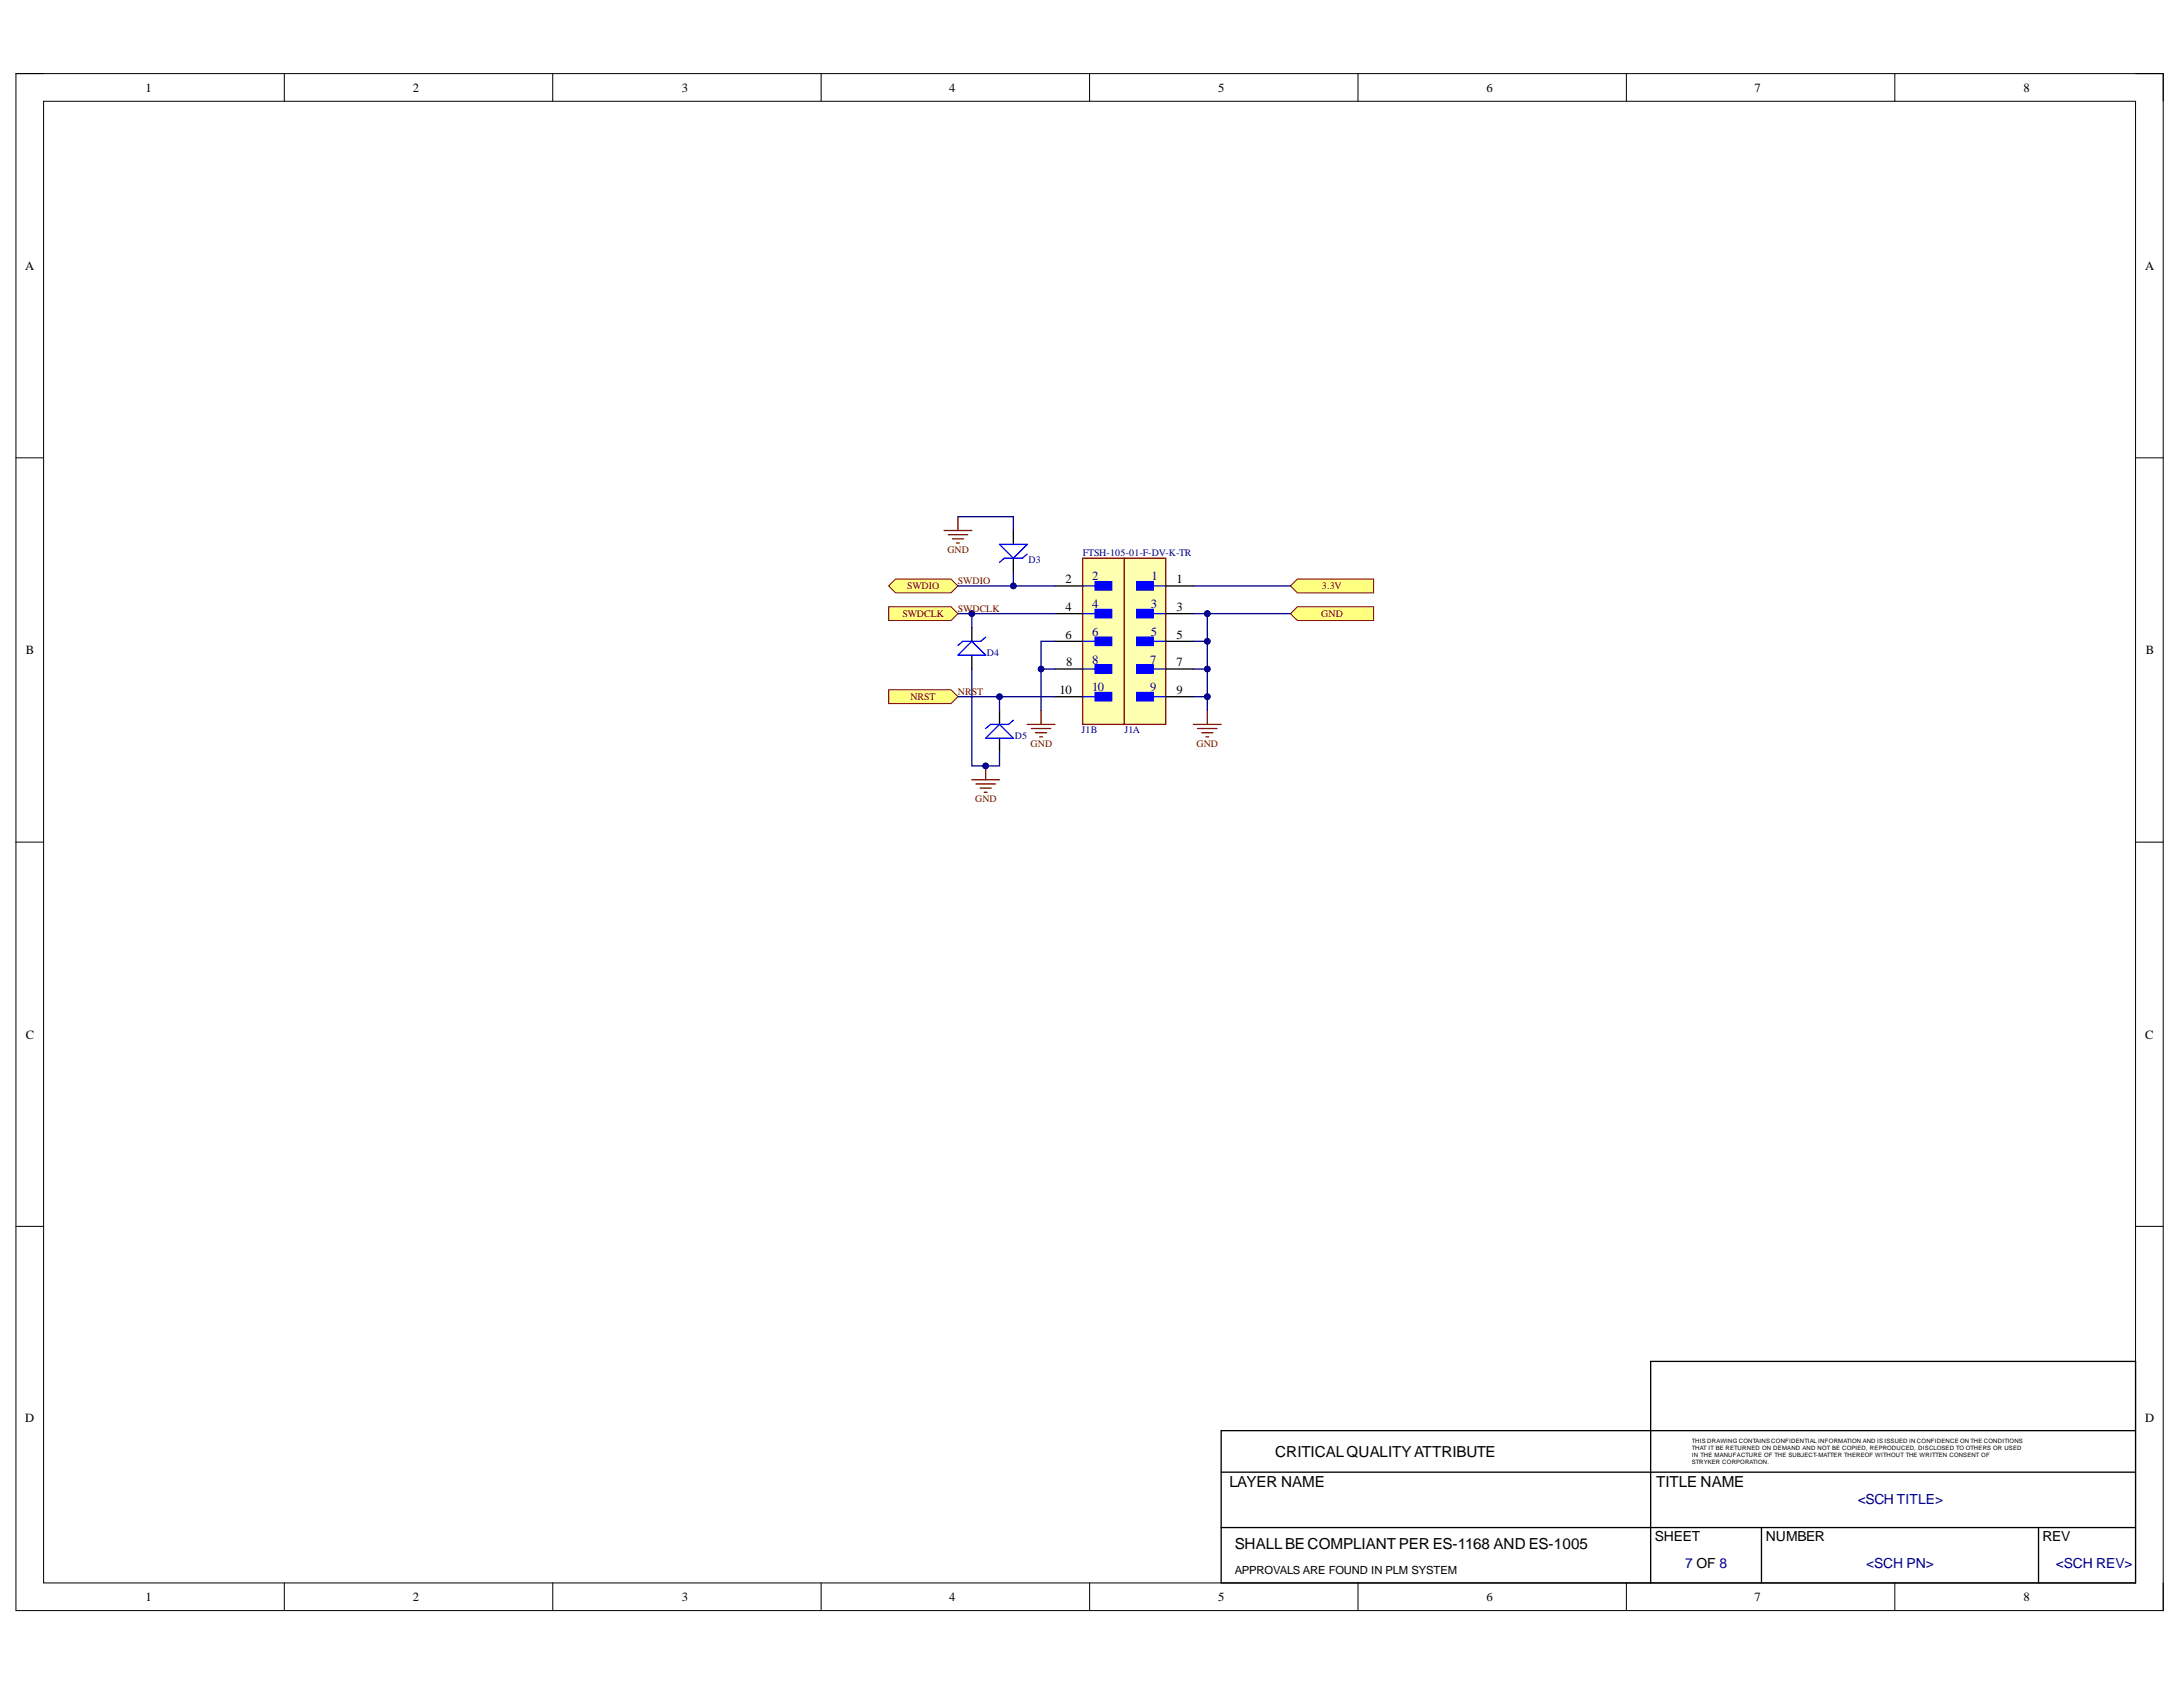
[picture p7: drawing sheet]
<svg xmlns="http://www.w3.org/2000/svg" width="279mm" height="216mm" viewBox="0 0 279 216" stroke-linecap="round" stroke-linejoin="round" font-family="sans-serif">
<defs><g id="words">
<g font-size="1.9">
<text x="157.4" y="190.3">LAYER NAME</text>
<text x="163.2" y="186.4">CRITICALQUALITYATTRIBUTE</text>
<text x="212" y="190.3">TITLE NAME</text>
<text x="158" y="198.3">SHALLBECOMPLIANT PER ES-1168 AND ES-1005</text>
</g>
<g font-size="1.8">
<text x="211.8" y="197.2">SHEET</text>
<text x="226" y="197.2">NUMBER</text>
<text x="261.4" y="197.2">REV</text>
</g>
<g font-size="1.8" fill="#000080">
<text x="237.8" y="192.5">&lt;SCH TITLE&gt;</text>
<text x="215.7" y="200.6">7 OF 8</text>
<text x="238.9" y="200.6">&lt;SCH PN&gt;</text>
<text x="263.1" y="200.6">&lt;SCH REV&gt;</text>
</g>
<g font-size="1.6">
<text x="18.6" y="11.8">1</text>
<text x="52.8" y="11.8">2</text>
<text x="87.3" y="11.8">3</text>
<text x="121.5" y="11.8">4</text>
<text x="155.9" y="11.8">5</text>
<text x="190.2" y="11.8">6</text>
<text x="224.6" y="11.8">7</text>
<text x="259" y="11.8">8</text>
<text x="3.2" y="34.6">A</text>
<text x="274.5" y="34.6">A</text>
<text x="136.4" y="74.6">2</text>
<text x="150.6" y="74.6">1</text>
<text x="3.3" y="83.8">B</text>
<text x="136.4" y="78.2">4</text>
<text x="136.4" y="81.7">6</text>
<text x="150.6" y="78.2">3</text>
<text x="150.6" y="81.7">5</text>
<text x="274.6" y="83.8">B</text>
<text x="135.6" y="88.8">10</text>
<text x="136.5" y="85.3">8</text>
<text x="150.6" y="85.3">7</text>
<text x="150.6" y="88.8">9</text>
<text x="3.3" y="132.9">C</text>
<text x="274.5" y="132.9">C</text>
<text x="3.2" y="182">D</text>
<text x="274.5" y="182">D</text>
<text x="18.6" y="204.9">1</text>
<text x="52.8" y="204.9">2</text>
<text x="87.3" y="204.9">3</text>
<text x="121.5" y="204.9">4</text>
<text x="155.9" y="204.9">5</text>
<text x="190.2" y="204.9">6</text>
<text x="224.6" y="204.9">7</text>
<text x="259" y="204.9">8</text>
</g>
<g font-size="1.6" fill="#000080">
<text x="139.8" y="74.3">2</text>
<text x="139.8" y="77.8">4</text>
<text x="147.3" y="77.8">3</text>
<text x="147.4" y="74.3">1</text>
<text x="139.8" y="81.4">6</text>
<text x="147.3" y="81.4">5</text>
<text x="139.8" y="84.9">8</text>
<text x="139.8" y="88.5">10</text>
<text x="147.2" y="84.9">7</text>
<text x="147.2" y="88.5">9</text>
</g>
<text font-size="1.4" x="158" y="201.4">APPROVALS ARE FOUND IN PLM SYSTEM</text>
<g font-size="1.3" fill="#800000">
<text x="121.2" y="70.8">GND</text>
<text x="116.1" y="75.4">SWDIO</text>
<text x="122.6" y="74.7">SWDIO</text>
<text x="169.2" y="75.4">3.3V</text>
<text x="115.5" y="78.9">SWDCLK</text>
<text x="122.6" y="78.3">SWDCLK</text>
<text x="169.1" y="78.9">GND</text>
<text x="116.5" y="89.6">NRST</text>
<text x="122.6" y="88.9">NRST</text>
<text x="131.9" y="95.6">GND</text>
<text x="153.1" y="95.6">GND</text>
<text x="124.8" y="102.7">GND</text>
</g>
<g font-size="1.3" fill="#000080">
<text x="138.6" y="71.2">FTSH-105-01-F-DV-K-TR</text>
<text x="131.6" y="72">D3</text>
<text x="126.3" y="83.9">D4</text>
<text x="129.9" y="94.6">D5</text>
<text x="138.4" y="93.8">J1B</text>
<text x="143.9" y="93.8">J1A</text>
</g>
<g font-size=".8">
<text x="216.5" y="184.7">THIS DRAWING CONTAINS CONFIDENTIAL INFORMATION AND IS ISSUED IN CONFIDENCE ON THE CONDITIONS</text>
<text x="216.5" y="185.6">THAT IT BE RETURNED ON DEMAND AND NOT BE COPIED, REPRODUCED, DISCLOSED TO OTHERS OR USED</text>
<text x="216.5" y="186.4">IN THE MANUFACTURE OF THE SUBJECT-MATTER THEREOF WITHOUT THE WRITTEN CONSENT OF</text>
<text x="216.5" y="187.4">STRYKER CORPORATION.</text>
</g>
</g></defs>
<path d="M2 9.4h274.9v196.7h-274.9z" fill="none" stroke="#000" stroke-width=".13"/>
<path d="M5.6 13h267.7v189.6h-267.7z" fill-rule="evenodd" fill="#fff"/>
<g fill="none" stroke="#000" stroke-width=".13">
<path d="M2 9.4h3.6M5.6 13h267.7v189.6h-267.7zM36.4 9.4v3.6M70.7 9.4v3.6M105.1 9.4v3.6M139.5 9.4v3.6M173.8 9.4v3.6M208.2 9.4v3.6M242.5 9.4v3.6M273.3 9.4h3.6v3.6M2 58.6h3.6M273.3 58.6h3.6"/>
<path d="M2 107.8h3.6M273.3 107.8h3.6M2 156.9h3.6M273.3 156.9h3.6M36.4 202.6v3.5M70.7 202.6v3.5M105.1 202.6v3.5M139.5 202.6v3.5M173.8 202.6v3.5M208.2 202.6v3.5M242.5 202.6v3.5M276.9 202.6v3.5"/>
</g>
<path d="M156.3 188.4h117M156.3 195.5h117M225.4 195.5v7.1M260.9 195.5v7.1M273.3 183.1h-117v19.5h117v-28.4h-62v28.4" fill="none" stroke="#000" stroke-width=".17"/>
<path d="M143.9 71.4h5.3v21.3h-5.3z" fill-rule="evenodd" fill="#ffffb0"/>
<path d="M143.9 71.4h5.3v21.3h-5.3z" fill="none" stroke="#800000" stroke-width=".17"/>
<path d="M145.5 74.5h2.1v1h-2.1z" fill-rule="evenodd" fill="#00f"/>
<path d="M145.5 74.5h2.1v1h-2.1zM147.1 75h2.1" fill="none" stroke="#00f" stroke-width=".17"/>
<path d="M145.5 78h2.1v1.1h-2.1z" fill-rule="evenodd" fill="#00f"/>
<path d="M145.5 78h2.1v1.1h-2.1zM147.1 78.5h2.1" fill="none" stroke="#00f" stroke-width=".17"/>
<path d="M145.5 81.5h2.1v1.1h-2.1z" fill-rule="evenodd" fill="#00f"/>
<path d="M145.5 81.5h2.1v1.1h-2.1zM147.1 82.1h2.1" fill="none" stroke="#00f" stroke-width=".17"/>
<path d="M145.5 85.1h2.1v1h-2.1z" fill-rule="evenodd" fill="#00f"/>
<path d="M145.5 85.1h2.1v1h-2.1zM147.1 85.6h2.1" fill="none" stroke="#00f" stroke-width=".17"/>
<path d="M145.5 88.6h2.1v1.1h-2.1z" fill-rule="evenodd" fill="#00f"/>
<path d="M145.5 88.6h2.1v1.1h-2.1zM147.1 89.2h2.1" fill="none" stroke="#00f" stroke-width=".17"/>
<path d="M149.2 75h3.5M149.2 78.5h3.5M149.2 82.1h3.5M149.2 85.6h3.5M149.2 89.2h3.5" fill="none" stroke="#000" stroke-width=".17"/>
<path d="M138.6 71.4h5.3v21.3h-5.3z" fill-rule="evenodd" fill="#ffffb0"/>
<path d="M138.6 71.4h5.3v21.3h-5.3z" fill="none" stroke="#800000" stroke-width=".17"/>
<path d="M140.2 74.5h2.1v1h-2.1z" fill-rule="evenodd" fill="#00f"/>
<path d="M138.6 75h2.1M140.2 74.5h2.1v1h-2.1z" fill="none" stroke="#00f" stroke-width=".17"/>
<path d="M140.2 78h2.1v1.1h-2.1z" fill-rule="evenodd" fill="#00f"/>
<path d="M138.6 78.5h2.1M140.2 78h2.1v1.1h-2.1z" fill="none" stroke="#00f" stroke-width=".17"/>
<path d="M140.2 81.5h2.1v1.1h-2.1z" fill-rule="evenodd" fill="#00f"/>
<path d="M138.6 82.1h2.1M140.2 81.5h2.1v1.1h-2.1z" fill="none" stroke="#00f" stroke-width=".17"/>
<path d="M140.2 85.1h2.1v1h-2.1z" fill-rule="evenodd" fill="#00f"/>
<path d="M138.6 85.6h2.1M140.2 85.1h2.1v1h-2.1z" fill="none" stroke="#00f" stroke-width=".17"/>
<path d="M140.2 88.6h2.1v1.1h-2.1z" fill-rule="evenodd" fill="#00f"/>
<path d="M138.6 89.2h2.1M140.2 88.6h2.1v1.1h-2.1z" fill="none" stroke="#00f" stroke-width=".17"/>
<path d="M135 75h3.6M135 78.5h3.6M135 82.1h3.6M135 85.6h3.6M135 89.2h3.6" fill="none" stroke="#000" stroke-width=".17"/>
<path d="M113.7 77.6h8l.9 .9-.9 .9h-8z" fill-rule="evenodd" fill="#ffff80"/>
<path d="M113.7 77.6h8l.9 .9-.9 .9h-8z" fill="none" stroke="#800000" stroke-width=".13"/>
<path d="M113.7 88.3h8l.9 .9-.9 .8h-8z" fill-rule="evenodd" fill="#ffff80"/>
<path d="M113.7 88.3h8l.9 .9-.9 .8h-8z" fill="none" stroke="#800000" stroke-width=".13"/>
<path d="M113.7 75l.9-.9h7.1l.9 .9-.9 .9h-7.1z" fill-rule="evenodd" fill="#ffff80"/>
<path d="M113.7 75l.9-.9h7.1l.9 .9-.9 .9h-7.1z" fill="none" stroke="#800000" stroke-width=".13"/>
<path d="M165.2 75l.9-.9h9.7v1.8h-9.7z" fill-rule="evenodd" fill="#ffff80"/>
<path d="M165.2 75l.9-.9h9.7v1.8h-9.7z" fill="none" stroke="#800000" stroke-width=".13"/>
<path d="M165.2 78.5l.9-.8h9.7v1.7h-9.7z" fill-rule="evenodd" fill="#ffff80"/>
<path d="M165.2 78.5l.9-.8h9.7v1.7h-9.7z" fill="none" stroke="#800000" stroke-width=".13"/>
<path d="M124.4 99.8h3.5M126.2 98v1.8M152.7 92.7h3.6M153.3 93.2h2.5M153.8 93.8h1.4M154.3 94.3h.4M154.5 90.9v1.8M124.9 100.3h2.5M125.4 100.9h1.5M126 101.4h.3" fill="none" stroke="#800000" stroke-width=".17"/>
<path d="M124.4 80.3v1.8M124.4 83.8v1.8M127.9 90.9v1.8M127.9 94.5v1.8" fill="none" stroke="#000" stroke-width=".17"/>
<path d="M122.6 83.8l1.8-1.7 1.8 1.7zM126.2 94.5l1.7-1.8 1.8 1.8zM126.2 81.5l-.7 .6h-2.3l-.6 .5M129.7 92.2l-.6 .5h-2.3l-.6 .5" fill="none" stroke="#00f" stroke-width=".17"/>
<circle cx="126.2" cy="98" r=".35" fill="#000080"/>
<circle cx="126.2" cy="98" r=".35" fill="none" stroke="#000080" stroke-width=".13"/>
<path d="M129.7 67.9v1.8M129.7 71.4v1.8" fill="none" stroke="#000" stroke-width=".17"/>
<path d="M127.9 69.7h3.6l-1.8 1.7zM131.5 70.9l-.6 .5h-2.4l-.6 .6" fill="none" stroke="#00f" stroke-width=".17"/>
<path d="M120.8 67.9h3.6M121.4 68.4h2.4M121.9 69h1.4M122.4 69.5h.4M122.6 66.1v1.8M131.5 92.7h3.5M132 93.2h2.5M132.5 93.8h1.5M133.1 94.3h.3M133.2 90.9v1.8" fill="none" stroke="#800000" stroke-width=".17"/>
<path d="M152.7 78.5h12.5M152.7 75h12.5" fill="none" stroke="#000080" stroke-width=".17"/>
<circle cx="154.5" cy="78.5" r=".36" fill="#000080"/>
<circle cx="154.5" cy="78.5" r=".36" fill="none" stroke="#000080" stroke-width=".13"/>
<path d="M122.6 89.2h12.4" fill="none" stroke="#000080" stroke-width=".17"/>
<circle cx="127.9" cy="89.2" r=".35" fill="#000080"/>
<circle cx="127.9" cy="89.2" r=".35" fill="none" stroke="#000080" stroke-width=".13"/>
<path d="M122.6 75h12.4" fill="none" stroke="#000080" stroke-width=".17"/>
<circle cx="129.7" cy="75" r=".36" fill="#000080"/>
<circle cx="129.7" cy="75" r=".36" fill="none" stroke="#000080" stroke-width=".13"/>
<path d="M122.6 78.5h12.4" fill="none" stroke="#000080" stroke-width=".17"/>
<circle cx="124.4" cy="78.5" r=".36" fill="#000080"/>
<circle cx="124.4" cy="78.5" r=".36" fill="none" stroke="#000080" stroke-width=".13"/>
<path d="M154.5 82.1v7.1h-1.8" fill="none" stroke="#000080" stroke-width=".17"/>
<circle cx="154.5" cy="89.2" r=".36" fill="#000080"/>
<circle cx="154.5" cy="89.2" r=".36" fill="none" stroke="#000080" stroke-width=".13"/>
<circle cx="154.5" cy="85.6" r=".36" fill="#000080"/>
<circle cx="154.5" cy="85.6" r=".36" fill="none" stroke="#000080" stroke-width=".13"/>
<circle cx="154.5" cy="82.1" r=".36" fill="#000080"/>
<circle cx="154.5" cy="82.1" r=".36" fill="none" stroke="#000080" stroke-width=".13"/>
<path d="M154.5 89.2v1.7" fill="none" stroke="#000080" stroke-width=".17"/>
<circle cx="154.5" cy="89.2" r=".36" fill="#000080"/>
<circle cx="154.5" cy="89.2" r=".36" fill="none" stroke="#000080" stroke-width=".13"/>
<path d="M129.7 73.2v1.8" fill="none" stroke="#000080" stroke-width=".17"/>
<circle cx="129.7" cy="75" r=".36" fill="#000080"/>
<circle cx="129.7" cy="75" r=".36" fill="none" stroke="#000080" stroke-width=".13"/>
<path d="M122.6 66.1h7.1v1.8M152.7 85.6h1.8" fill="none" stroke="#000080" stroke-width=".17"/>
<circle cx="154.5" cy="85.6" r=".36" fill="#000080"/>
<circle cx="154.5" cy="85.6" r=".36" fill="none" stroke="#000080" stroke-width=".13"/>
<path d="M124.4 85.6v12.4h3.5v-1.7" fill="none" stroke="#000080" stroke-width=".17"/>
<circle cx="126.2" cy="98" r=".35" fill="#000080"/>
<circle cx="126.2" cy="98" r=".35" fill="none" stroke="#000080" stroke-width=".13"/>
<path d="M127.9 89.2v1.7" fill="none" stroke="#000080" stroke-width=".17"/>
<circle cx="127.9" cy="89.2" r=".35" fill="#000080"/>
<circle cx="127.9" cy="89.2" r=".35" fill="none" stroke="#000080" stroke-width=".13"/>
<path d="M124.4 78.5v1.8" fill="none" stroke="#000080" stroke-width=".17"/>
<circle cx="124.4" cy="78.5" r=".36" fill="#000080"/>
<circle cx="124.4" cy="78.5" r=".36" fill="none" stroke="#000080" stroke-width=".13"/>
<path d="M135 82.1h-1.8v8.8" fill="none" stroke="#000080" stroke-width=".17"/>
<circle cx="133.2" cy="85.6" r=".35" fill="#000080"/>
<circle cx="133.2" cy="85.6" r=".35" fill="none" stroke="#000080" stroke-width=".13"/>
<path d="M133.2 85.6h1.8" fill="none" stroke="#000080" stroke-width=".17"/>
<circle cx="133.2" cy="85.6" r=".35" fill="#000080"/>
<circle cx="133.2" cy="85.6" r=".35" fill="none" stroke="#000080" stroke-width=".13"/>
<path d="M154.5 78.5v3.6h-1.8" fill="none" stroke="#000080" stroke-width=".17"/>
<circle cx="154.5" cy="82.1" r=".36" fill="#000080"/>
<circle cx="154.5" cy="82.1" r=".36" fill="none" stroke="#000080" stroke-width=".13"/>
<circle cx="154.5" cy="78.5" r=".36" fill="#000080"/>
<circle cx="154.5" cy="78.5" r=".36" fill="none" stroke="#000080" stroke-width=".13"/>
<use href="#words"/>
</svg>
